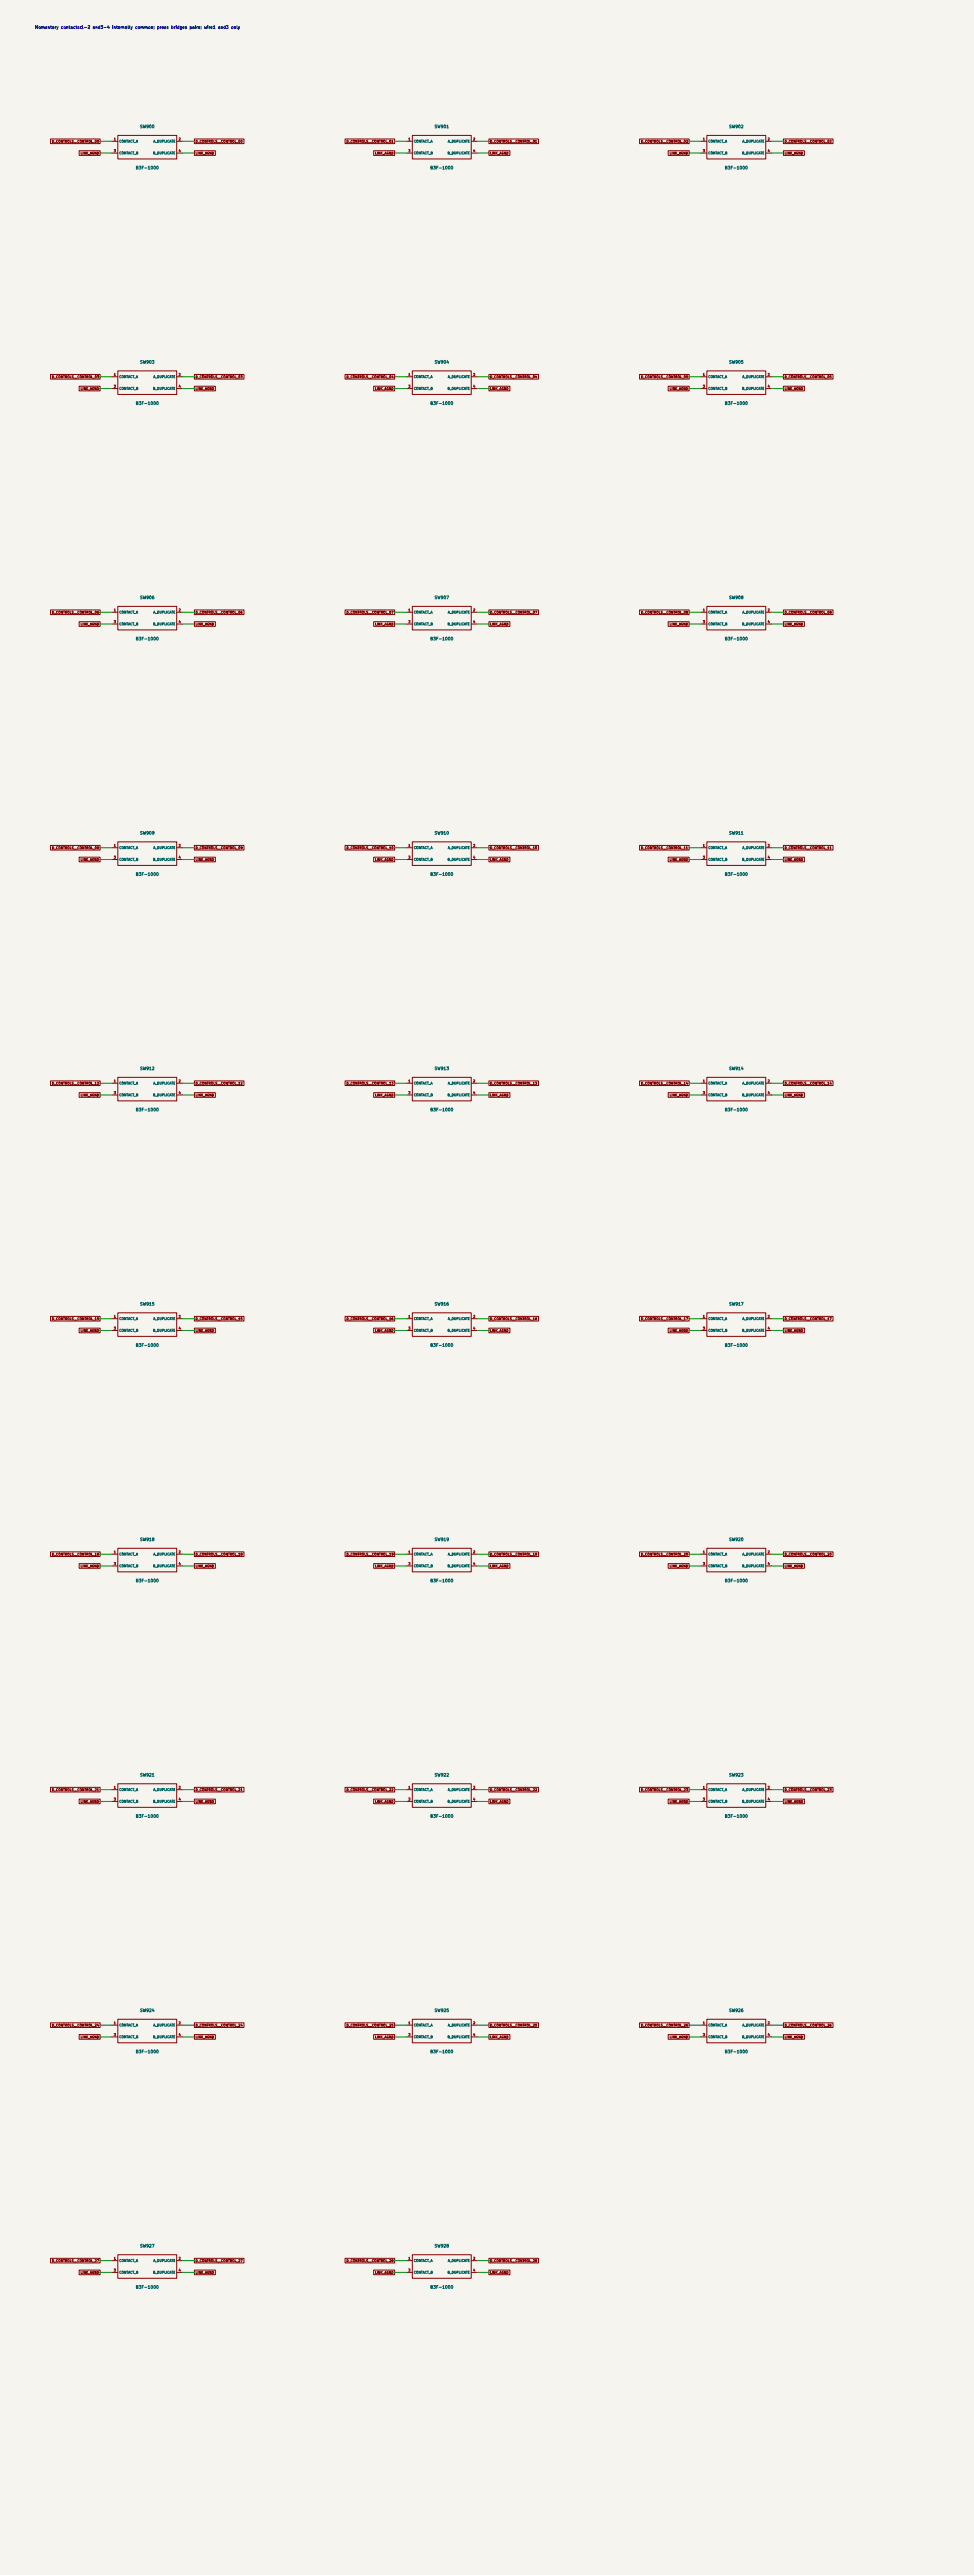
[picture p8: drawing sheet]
<svg xmlns="http://www.w3.org/2000/svg" width="420mm" height="1111mm" viewBox="0 0 420 1111" stroke-linecap="round" stroke-linejoin="round" font-family="sans-serif">
<defs><g id="words">
<text font-size="1.3" fill="#0000c2" x="15" y="12.7">Momentary contacts:1-2 and3-4 internally common; press bridges pairs; wire1 and3 only</text>
<g font-size="1.3" fill="#006464">
<text x="60.2" y="55.6">SW900</text>
<text x="187.2" y="55.6">SW901</text>
<text x="314.2" y="55.6">SW902</text>
<text x="58.4" y="73.4">B3F-1000</text>
<text x="185.4" y="73.4">B3F-1000</text>
<text x="312.4" y="73.4">B3F-1000</text>
<text x="60.2" y="157.2">SW903</text>
<text x="187.2" y="157.2">SW904</text>
<text x="314.2" y="157.2">SW905</text>
<text x="58.4" y="175">B3F-1000</text>
<text x="185.4" y="175">B3F-1000</text>
<text x="312.4" y="175">B3F-1000</text>
<text x="60.2" y="258.8">SW906</text>
<text x="187.2" y="258.8">SW907</text>
<text x="314.2" y="258.8">SW908</text>
<text x="58.4" y="276.6">B3F-1000</text>
<text x="185.4" y="276.6">B3F-1000</text>
<text x="312.4" y="276.6">B3F-1000</text>
<text x="60.2" y="360.4">SW909</text>
<text x="187.2" y="360.4">SW910</text>
<text x="314.2" y="360.4">SW911</text>
<text x="58.4" y="378.2">B3F-1000</text>
<text x="185.4" y="378.2">B3F-1000</text>
<text x="312.4" y="378.2">B3F-1000</text>
<text x="60.2" y="462">SW912</text>
<text x="187.2" y="462">SW913</text>
<text x="314.2" y="462">SW914</text>
<text x="58.4" y="479.8">B3F-1000</text>
<text x="185.4" y="479.8">B3F-1000</text>
<text x="312.4" y="479.8">B3F-1000</text>
<text x="60.2" y="563.6">SW915</text>
<text x="187.2" y="563.6">SW916</text>
<text x="314.2" y="563.6">SW917</text>
<text x="58.4" y="581.4">B3F-1000</text>
<text x="185.4" y="581.4">B3F-1000</text>
<text x="312.4" y="581.4">B3F-1000</text>
<text x="60.2" y="665.2">SW918</text>
<text x="187.2" y="665.2">SW919</text>
<text x="314.2" y="665.2">SW920</text>
<text x="58.4" y="683">B3F-1000</text>
<text x="185.4" y="683">B3F-1000</text>
<text x="312.4" y="683">B3F-1000</text>
<text x="60.2" y="766.8">SW921</text>
<text x="187.2" y="766.8">SW922</text>
<text x="314.2" y="766.8">SW923</text>
<text x="58.4" y="784.6">B3F-1000</text>
<text x="185.4" y="784.6">B3F-1000</text>
<text x="312.4" y="784.6">B3F-1000</text>
<text x="60.2" y="868.4">SW924</text>
<text x="187.2" y="868.4">SW925</text>
<text x="314.2" y="868.4">SW926</text>
<text x="58.4" y="886.2">B3F-1000</text>
<text x="185.4" y="886.2">B3F-1000</text>
<text x="312.4" y="886.2">B3F-1000</text>
<text x="60.2" y="970">SW927</text>
<text x="187.2" y="970">SW928</text>
<text x="58.4" y="987.8">B3F-1000</text>
<text x="185.4" y="987.8">B3F-1000</text>
</g>
<g font-size="1" fill="#840000">
<text x="22.3" y="61.8">D_CONTROLS__CONTROL_00</text>
<text x="84.2" y="61.8">D_CONTROLS__CONTROL_00</text>
<text x="149.3" y="61.8">D_CONTROLS__CONTROL_01</text>
<text x="211.2" y="61.8">D_CONTROLS__CONTROL_01</text>
<text x="276.3" y="61.8">D_CONTROLS__CONTROL_02</text>
<text x="338.2" y="61.8">D_CONTROLS__CONTROL_02</text>
<text x="34.6" y="66.9">LINK_AGND</text>
<text x="84.2" y="66.9">LINK_AGND</text>
<text x="161.6" y="66.9">LINK_AGND</text>
<text x="211.2" y="66.9">LINK_AGND</text>
<text x="288.6" y="66.9">LINK_AGND</text>
<text x="338.2" y="66.9">LINK_AGND</text>
<text x="22.3" y="163.4">D_CONTROLS__CONTROL_03</text>
<text x="84.2" y="163.4">D_CONTROLS__CONTROL_03</text>
<text x="149.3" y="163.4">D_CONTROLS__CONTROL_04</text>
<text x="211.2" y="163.4">D_CONTROLS__CONTROL_04</text>
<text x="276.3" y="163.4">D_CONTROLS__CONTROL_05</text>
<text x="338.2" y="163.4">D_CONTROLS__CONTROL_05</text>
<text x="34.6" y="168.5">LINK_AGND</text>
<text x="84.2" y="168.5">LINK_AGND</text>
<text x="161.6" y="168.5">LINK_AGND</text>
<text x="211.2" y="168.5">LINK_AGND</text>
<text x="288.6" y="168.5">LINK_AGND</text>
<text x="338.2" y="168.5">LINK_AGND</text>
<text x="22.3" y="265">D_CONTROLS__CONTROL_06</text>
<text x="84.2" y="265">D_CONTROLS__CONTROL_06</text>
<text x="149.3" y="265">D_CONTROLS__CONTROL_07</text>
<text x="211.2" y="265">D_CONTROLS__CONTROL_07</text>
<text x="276.3" y="265">D_CONTROLS__CONTROL_08</text>
<text x="338.2" y="265">D_CONTROLS__CONTROL_08</text>
<text x="34.6" y="270.1">LINK_AGND</text>
<text x="84.2" y="270.1">LINK_AGND</text>
<text x="161.6" y="270.1">LINK_AGND</text>
<text x="211.2" y="270.1">LINK_AGND</text>
<text x="288.6" y="270.1">LINK_AGND</text>
<text x="338.2" y="270.1">LINK_AGND</text>
<text x="22.3" y="366.6">D_CONTROLS__CONTROL_09</text>
<text x="34.6" y="371.7">LINK_AGND</text>
<text x="84.2" y="371.7">LINK_AGND</text>
<text x="84.2" y="366.6">D_CONTROLS__CONTROL_09</text>
<text x="149.3" y="366.6">D_CONTROLS__CONTROL_10</text>
<text x="161.6" y="371.7">LINK_AGND</text>
<text x="211.2" y="366.6">D_CONTROLS__CONTROL_10</text>
<text x="211.2" y="371.7">LINK_AGND</text>
<text x="276.3" y="366.6">D_CONTROLS__CONTROL_11</text>
<text x="288.6" y="371.7">LINK_AGND</text>
<text x="338.2" y="366.6">D_CONTROLS__CONTROL_11</text>
<text x="338.2" y="371.7">LINK_AGND</text>
<text x="22.3" y="468.2">D_CONTROLS__CONTROL_12</text>
<text x="34.6" y="473.3">LINK_AGND</text>
<text x="84.2" y="473.3">LINK_AGND</text>
<text x="84.2" y="468.2">D_CONTROLS__CONTROL_12</text>
<text x="149.3" y="468.2">D_CONTROLS__CONTROL_13</text>
<text x="161.6" y="473.3">LINK_AGND</text>
<text x="211.2" y="468.2">D_CONTROLS__CONTROL_13</text>
<text x="211.2" y="473.3">LINK_AGND</text>
<text x="276.3" y="468.2">D_CONTROLS__CONTROL_14</text>
<text x="288.6" y="473.3">LINK_AGND</text>
<text x="338.2" y="473.3">LINK_AGND</text>
<text x="338.2" y="468.2">D_CONTROLS__CONTROL_14</text>
<text x="22.3" y="569.8">D_CONTROLS__CONTROL_15</text>
<text x="84.2" y="569.8">D_CONTROLS__CONTROL_15</text>
<text x="149.3" y="569.8">D_CONTROLS__CONTROL_16</text>
<text x="211.2" y="569.8">D_CONTROLS__CONTROL_16</text>
<text x="276.3" y="569.8">D_CONTROLS__CONTROL_17</text>
<text x="338.2" y="569.8">D_CONTROLS__CONTROL_17</text>
<text x="34.6" y="574.9">LINK_AGND</text>
<text x="84.2" y="574.9">LINK_AGND</text>
<text x="161.6" y="574.9">LINK_AGND</text>
<text x="211.2" y="574.9">LINK_AGND</text>
<text x="288.6" y="574.9">LINK_AGND</text>
<text x="338.2" y="574.9">LINK_AGND</text>
<text x="22.3" y="671.4">D_CONTROLS__CONTROL_18</text>
<text x="84.2" y="671.4">D_CONTROLS__CONTROL_18</text>
<text x="149.3" y="671.4">D_CONTROLS__CONTROL_19</text>
<text x="211.2" y="671.4">D_CONTROLS__CONTROL_19</text>
<text x="276.3" y="671.4">D_CONTROLS__CONTROL_20</text>
<text x="338.2" y="671.4">D_CONTROLS__CONTROL_20</text>
<text x="34.6" y="676.5">LINK_AGND</text>
<text x="84.2" y="676.5">LINK_AGND</text>
<text x="161.6" y="676.5">LINK_AGND</text>
<text x="211.2" y="676.5">LINK_AGND</text>
<text x="288.6" y="676.5">LINK_AGND</text>
<text x="338.2" y="676.5">LINK_AGND</text>
<text x="22.3" y="773">D_CONTROLS__CONTROL_21</text>
<text x="84.2" y="773">D_CONTROLS__CONTROL_21</text>
<text x="149.3" y="773">D_CONTROLS__CONTROL_22</text>
<text x="211.2" y="773">D_CONTROLS__CONTROL_22</text>
<text x="276.3" y="773">D_CONTROLS__CONTROL_23</text>
<text x="338.2" y="773">D_CONTROLS__CONTROL_23</text>
<text x="34.6" y="778.1">LINK_AGND</text>
<text x="84.2" y="778.1">LINK_AGND</text>
<text x="161.6" y="778.1">LINK_AGND</text>
<text x="211.2" y="778.1">LINK_AGND</text>
<text x="288.6" y="778.1">LINK_AGND</text>
<text x="338.2" y="778.1">LINK_AGND</text>
<text x="22.3" y="874.6">D_CONTROLS__CONTROL_24</text>
<text x="84.2" y="874.6">D_CONTROLS__CONTROL_24</text>
<text x="149.3" y="874.6">D_CONTROLS__CONTROL_25</text>
<text x="211.2" y="874.6">D_CONTROLS__CONTROL_25</text>
<text x="276.3" y="874.6">D_CONTROLS__CONTROL_26</text>
<text x="338.2" y="874.6">D_CONTROLS__CONTROL_26</text>
<text x="34.6" y="879.7">LINK_AGND</text>
<text x="84.2" y="879.7">LINK_AGND</text>
<text x="161.6" y="879.7">LINK_AGND</text>
<text x="211.2" y="879.7">LINK_AGND</text>
<text x="288.6" y="879.7">LINK_AGND</text>
<text x="338.2" y="879.7">LINK_AGND</text>
<text x="22.3" y="976.2">D_CONTROLS__CONTROL_27</text>
<text x="84.2" y="976.2">D_CONTROLS__CONTROL_27</text>
<text x="149.3" y="976.2">D_CONTROLS__CONTROL_28</text>
<text x="211.2" y="976.2">D_CONTROLS__CONTROL_28</text>
<text x="34.6" y="981.3">LINK_AGND</text>
<text x="84.2" y="981.3">LINK_AGND</text>
<text x="161.6" y="981.3">LINK_AGND</text>
<text x="211.2" y="981.3">LINK_AGND</text>
</g>
<g font-size="1" fill="#a90000">
<text x="49" y="60.8">1</text>
<text x="49" y="65.9">3</text>
<text x="76.9" y="60.8">2</text>
<text x="76.9" y="65.9">4</text>
<text x="176" y="60.8">1</text>
<text x="176" y="65.9">3</text>
<text x="203.9" y="60.8">2</text>
<text x="203.9" y="65.9">4</text>
<text x="303" y="60.8">1</text>
<text x="303" y="65.9">3</text>
<text x="330.9" y="60.8">2</text>
<text x="330.9" y="65.9">4</text>
<text x="49" y="162.4">1</text>
<text x="49" y="167.5">3</text>
<text x="76.9" y="162.4">2</text>
<text x="76.9" y="167.5">4</text>
<text x="176" y="162.4">1</text>
<text x="176" y="167.5">3</text>
<text x="203.9" y="162.4">2</text>
<text x="203.9" y="167.5">4</text>
<text x="303" y="162.4">1</text>
<text x="303" y="167.5">3</text>
<text x="330.9" y="162.4">2</text>
<text x="330.9" y="167.5">4</text>
<text x="49" y="264">1</text>
<text x="76.9" y="264">2</text>
<text x="176" y="264">1</text>
<text x="203.9" y="264">2</text>
<text x="303" y="264">1</text>
<text x="330.9" y="264">2</text>
<text x="49" y="269.1">3</text>
<text x="76.9" y="269.1">4</text>
<text x="176" y="269.1">3</text>
<text x="203.9" y="269.1">4</text>
<text x="303" y="269.1">3</text>
<text x="330.9" y="269.1">4</text>
<text x="49" y="365.6">1</text>
<text x="76.9" y="365.6">2</text>
<text x="176" y="365.6">1</text>
<text x="203.9" y="365.6">2</text>
<text x="303" y="365.6">1</text>
<text x="330.9" y="365.6">2</text>
<text x="49" y="370.7">3</text>
<text x="76.9" y="370.7">4</text>
<text x="176" y="370.7">3</text>
<text x="203.9" y="370.7">4</text>
<text x="303" y="370.7">3</text>
<text x="330.9" y="370.7">4</text>
<text x="49" y="467.2">1</text>
<text x="76.9" y="467.2">2</text>
<text x="176" y="467.2">1</text>
<text x="203.9" y="467.2">2</text>
<text x="303" y="467.2">1</text>
<text x="330.9" y="467.2">2</text>
<text x="49" y="472.3">3</text>
<text x="76.9" y="472.3">4</text>
<text x="176" y="472.3">3</text>
<text x="203.9" y="472.3">4</text>
<text x="303" y="472.3">3</text>
<text x="330.9" y="472.3">4</text>
<text x="49" y="568.8">1</text>
<text x="76.9" y="568.8">2</text>
<text x="176" y="568.8">1</text>
<text x="203.9" y="568.8">2</text>
<text x="303" y="568.8">1</text>
<text x="330.9" y="568.8">2</text>
<text x="49" y="573.9">3</text>
<text x="76.9" y="573.9">4</text>
<text x="176" y="573.9">3</text>
<text x="203.9" y="573.9">4</text>
<text x="303" y="573.9">3</text>
<text x="330.9" y="573.9">4</text>
<text x="49" y="670.4">1</text>
<text x="76.9" y="670.4">2</text>
<text x="176" y="670.4">1</text>
<text x="203.9" y="670.4">2</text>
<text x="303" y="670.4">1</text>
<text x="330.9" y="670.4">2</text>
<text x="49" y="675.5">3</text>
<text x="76.9" y="675.5">4</text>
<text x="176" y="675.5">3</text>
<text x="203.9" y="675.5">4</text>
<text x="303" y="675.5">3</text>
<text x="330.9" y="675.5">4</text>
<text x="49" y="772">1</text>
<text x="76.9" y="772">2</text>
<text x="176" y="772">1</text>
<text x="203.9" y="772">2</text>
<text x="303" y="772">1</text>
<text x="330.9" y="772">2</text>
<text x="49" y="777.1">3</text>
<text x="76.9" y="777.1">4</text>
<text x="176" y="777.1">3</text>
<text x="203.9" y="777.1">4</text>
<text x="303" y="777.1">3</text>
<text x="330.9" y="777.1">4</text>
<text x="49" y="873.6">1</text>
<text x="76.9" y="873.6">2</text>
<text x="176" y="873.6">1</text>
<text x="203.9" y="873.6">2</text>
<text x="303" y="873.6">1</text>
<text x="330.9" y="873.6">2</text>
<text x="49" y="878.7">3</text>
<text x="76.9" y="878.7">4</text>
<text x="176" y="878.7">3</text>
<text x="203.9" y="878.7">4</text>
<text x="303" y="878.7">3</text>
<text x="330.9" y="878.7">4</text>
<text x="49" y="975.2">1</text>
<text x="76.9" y="975.2">2</text>
<text x="176" y="975.2">1</text>
<text x="203.9" y="975.2">2</text>
<text x="49" y="980.3">3</text>
<text x="76.9" y="980.3">4</text>
<text x="176" y="980.3">3</text>
<text x="203.9" y="980.3">4</text>
</g>
<g font-size="1" fill="#006464">
<text x="51.3" y="61.7">CONTACT_A</text>
<text x="66" y="61.7">A_DUPLICATE</text>
<text x="178.3" y="61.7">CONTACT_A</text>
<text x="193" y="61.7">A_DUPLICATE</text>
<text x="305.3" y="61.7">CONTACT_A</text>
<text x="320" y="61.7">A_DUPLICATE</text>
<text x="51.3" y="66.8">CONTACT_B</text>
<text x="65.9" y="66.8">B_DUPLICATE</text>
<text x="178.3" y="66.8">CONTACT_B</text>
<text x="192.9" y="66.8">B_DUPLICATE</text>
<text x="305.3" y="66.8">CONTACT_B</text>
<text x="319.9" y="66.8">B_DUPLICATE</text>
<text x="51.3" y="163.3">CONTACT_A</text>
<text x="66" y="163.3">A_DUPLICATE</text>
<text x="178.3" y="163.3">CONTACT_A</text>
<text x="193" y="163.3">A_DUPLICATE</text>
<text x="305.3" y="163.3">CONTACT_A</text>
<text x="320" y="163.3">A_DUPLICATE</text>
<text x="51.3" y="168.4">CONTACT_B</text>
<text x="65.9" y="168.4">B_DUPLICATE</text>
<text x="178.3" y="168.4">CONTACT_B</text>
<text x="192.9" y="168.4">B_DUPLICATE</text>
<text x="305.3" y="168.4">CONTACT_B</text>
<text x="319.9" y="168.4">B_DUPLICATE</text>
<text x="51.3" y="264.9">CONTACT_A</text>
<text x="66" y="264.9">A_DUPLICATE</text>
<text x="178.3" y="264.9">CONTACT_A</text>
<text x="193" y="264.9">A_DUPLICATE</text>
<text x="305.3" y="264.9">CONTACT_A</text>
<text x="320" y="264.9">A_DUPLICATE</text>
<text x="51.3" y="270">CONTACT_B</text>
<text x="65.9" y="270">B_DUPLICATE</text>
<text x="178.3" y="270">CONTACT_B</text>
<text x="192.9" y="270">B_DUPLICATE</text>
<text x="305.3" y="270">CONTACT_B</text>
<text x="319.9" y="270">B_DUPLICATE</text>
<text x="51.3" y="366.5">CONTACT_A</text>
<text x="51.3" y="371.6">CONTACT_B</text>
<text x="65.9" y="371.6">B_DUPLICATE</text>
<text x="66" y="366.5">A_DUPLICATE</text>
<text x="178.3" y="366.5">CONTACT_A</text>
<text x="178.3" y="371.6">CONTACT_B</text>
<text x="192.9" y="371.6">B_DUPLICATE</text>
<text x="193" y="366.5">A_DUPLICATE</text>
<text x="305.3" y="366.5">CONTACT_A</text>
<text x="305.3" y="371.6">CONTACT_B</text>
<text x="319.9" y="371.6">B_DUPLICATE</text>
<text x="320" y="366.5">A_DUPLICATE</text>
<text x="51.3" y="468.1">CONTACT_A</text>
<text x="51.3" y="473.2">CONTACT_B</text>
<text x="65.9" y="473.2">B_DUPLICATE</text>
<text x="66" y="468.1">A_DUPLICATE</text>
<text x="178.3" y="468.1">CONTACT_A</text>
<text x="178.3" y="473.2">CONTACT_B</text>
<text x="192.9" y="473.2">B_DUPLICATE</text>
<text x="193" y="468.1">A_DUPLICATE</text>
<text x="305.3" y="468.1">CONTACT_A</text>
<text x="305.3" y="473.2">CONTACT_B</text>
<text x="319.9" y="473.2">B_DUPLICATE</text>
<text x="320" y="468.1">A_DUPLICATE</text>
<text x="51.3" y="569.7">CONTACT_A</text>
<text x="66" y="569.7">A_DUPLICATE</text>
<text x="178.3" y="569.7">CONTACT_A</text>
<text x="193" y="569.7">A_DUPLICATE</text>
<text x="305.3" y="569.7">CONTACT_A</text>
<text x="320" y="569.7">A_DUPLICATE</text>
<text x="51.3" y="574.8">CONTACT_B</text>
<text x="65.9" y="574.8">B_DUPLICATE</text>
<text x="178.3" y="574.8">CONTACT_B</text>
<text x="192.9" y="574.8">B_DUPLICATE</text>
<text x="305.3" y="574.8">CONTACT_B</text>
<text x="319.9" y="574.8">B_DUPLICATE</text>
<text x="51.3" y="671.3">CONTACT_A</text>
<text x="66" y="671.3">A_DUPLICATE</text>
<text x="178.3" y="671.3">CONTACT_A</text>
<text x="193" y="671.3">A_DUPLICATE</text>
<text x="305.3" y="671.3">CONTACT_A</text>
<text x="320" y="671.3">A_DUPLICATE</text>
<text x="51.3" y="676.4">CONTACT_B</text>
<text x="65.9" y="676.4">B_DUPLICATE</text>
<text x="178.3" y="676.4">CONTACT_B</text>
<text x="192.9" y="676.4">B_DUPLICATE</text>
<text x="305.3" y="676.4">CONTACT_B</text>
<text x="319.9" y="676.4">B_DUPLICATE</text>
<text x="51.3" y="772.9">CONTACT_A</text>
<text x="66" y="772.9">A_DUPLICATE</text>
<text x="178.3" y="772.9">CONTACT_A</text>
<text x="193" y="772.9">A_DUPLICATE</text>
<text x="305.3" y="772.9">CONTACT_A</text>
<text x="320" y="772.9">A_DUPLICATE</text>
<text x="51.3" y="778">CONTACT_B</text>
<text x="65.9" y="778">B_DUPLICATE</text>
<text x="178.3" y="778">CONTACT_B</text>
<text x="192.9" y="778">B_DUPLICATE</text>
<text x="305.3" y="778">CONTACT_B</text>
<text x="319.9" y="778">B_DUPLICATE</text>
<text x="51.3" y="874.5">CONTACT_A</text>
<text x="66" y="874.5">A_DUPLICATE</text>
<text x="178.3" y="874.5">CONTACT_A</text>
<text x="193" y="874.5">A_DUPLICATE</text>
<text x="305.3" y="874.5">CONTACT_A</text>
<text x="320" y="874.5">A_DUPLICATE</text>
<text x="51.3" y="879.6">CONTACT_B</text>
<text x="65.9" y="879.6">B_DUPLICATE</text>
<text x="178.3" y="879.6">CONTACT_B</text>
<text x="192.9" y="879.6">B_DUPLICATE</text>
<text x="305.3" y="879.6">CONTACT_B</text>
<text x="319.9" y="879.6">B_DUPLICATE</text>
<text x="51.3" y="976.1">CONTACT_A</text>
<text x="66" y="976.1">A_DUPLICATE</text>
<text x="178.3" y="976.1">CONTACT_A</text>
<text x="193" y="976.1">A_DUPLICATE</text>
<text x="51.3" y="981.2">CONTACT_B</text>
<text x="65.9" y="981.2">B_DUPLICATE</text>
<text x="178.3" y="981.2">CONTACT_B</text>
<text x="192.9" y="981.2">B_DUPLICATE</text>
</g>
</g></defs>
<path d="M0 0h420v1111h-420z" fill="#f5f4ef" stroke="#f5f4ef" stroke-width=".43"/>
<g fill="none" stroke="#840000" stroke-width=".43">
<path d="M21.8 60h21.4v2h-21.4zM50.8 58.4h25.4v10.2h-25.4zM83.8 60h21.4v2h-21.4zM148.8 60h21.4v2h-21.4zM177.8 58.4h25.4v10.2h-25.4zM210.8 60h21.4v2h-21.4zM275.8 60h21.4v2h-21.4zM304.8 58.4h25.4v10.2h-25.4zM337.8 60h21.4v2h-21.4zM34.1 65h9.1v2h-9.1zM48.3 61h2.5M48.3 66h2.5"/>
<path d="M76.2 61h2.5M76.2 66h2.5M83.8 65h9.1v2h-9.1zM161.1 65h9.1v2h-9.1zM175.3 61h2.5M175.3 66h2.5M203.2 61h2.5M203.2 66h2.5M210.8 65h9.1v2h-9.1zM288.1 65h9.1v2h-9.1zM302.3 61h2.5M302.3 66h2.5"/>
<path d="M330.2 61h2.5M330.2 66h2.5M337.8 65h9.1v2h-9.1zM21.8 161.6h21.4v2h-21.4zM34.1 166.6h9.1v2h-9.1zM48.3 162.6h2.5M48.3 167.6h2.5M50.8 160h25.4v10.2h-25.4zM76.2 162.6h2.5M76.2 167.6h2.5M83.8 161.6h21.4v2h-21.4zM83.8 166.6h9.1v2h-9.1z"/>
<path d="M148.8 161.6h21.4v2h-21.4zM161.1 166.6h9.1v2h-9.1zM175.3 162.6h2.5M175.3 167.6h2.5M177.8 160h25.4v10.2h-25.4zM203.2 162.6h2.5M203.2 167.6h2.5M210.8 166.6h9.1v2h-9.1zM210.8 161.6h21.4v2h-21.4zM275.8 161.6h21.4v2h-21.4zM288.1 166.6h9.1v2h-9.1zM302.3 162.6h2.5"/>
<path d="M302.3 167.6h2.5M304.8 160h25.4v10.2h-25.4zM330.2 162.6h2.5M330.2 167.6h2.5M337.8 166.6h9.1v2h-9.1zM337.8 161.6h21.4v2h-21.4zM21.8 263.2h21.4v2h-21.4zM34.1 268.2h9.1v2h-9.1zM48.3 264.2h2.5M48.3 269.2h2.5M50.8 261.6h25.4v10.2h-25.4zM76.2 264.2h2.5"/>
<path d="M76.2 269.2h2.5M83.8 263.2h21.4v2h-21.4zM83.8 268.2h9.1v2h-9.1zM148.8 263.2h21.4v2h-21.4zM161.1 268.2h9.1v2h-9.1zM175.3 264.2h2.5M175.3 269.2h2.5M177.8 261.6h25.4v10.2h-25.4zM203.2 264.2h2.5M203.2 269.2h2.5M210.8 263.2h21.4v2h-21.4zM210.8 268.2h9.1v2h-9.1z"/>
<path d="M275.8 263.2h21.4v2h-21.4zM288.1 268.2h9.1v2h-9.1zM302.3 264.2h2.5M302.3 269.2h2.5M304.8 261.6h25.4v10.2h-25.4zM330.2 264.2h2.5M330.2 269.2h2.5M337.8 263.2h21.4v2h-21.4zM337.8 268.2h9.1v2h-9.1zM21.8 364.8h21.4v2h-21.4zM34.1 369.8h9.1v2h-9.1zM48.3 365.8h2.5"/>
<path d="M48.3 370.8h2.5M50.8 363.2h25.4v10.2h-25.4zM76.2 365.8h2.5M76.2 370.8h2.5M83.8 369.8h9.1v2h-9.1zM83.8 364.8h21.4v2h-21.4zM148.8 364.8h21.4v2h-21.4zM161.1 369.8h9.1v2h-9.1zM175.3 365.8h2.5M175.3 370.8h2.5M177.8 363.2h25.4v10.2h-25.4zM203.2 365.8h2.5"/>
<path d="M203.2 370.8h2.5M210.8 364.8h21.4v2h-21.4zM210.8 369.8h9.1v2h-9.1zM275.8 364.8h21.4v2h-21.4zM288.1 369.8h9.1v2h-9.1zM302.3 365.8h2.5M302.3 370.8h2.5M304.8 363.2h25.4v10.2h-25.4zM330.2 365.8h2.5M330.2 370.8h2.5M337.8 364.8h21.4v2h-21.4zM337.8 369.8h9.1v2h-9.1z"/>
<path d="M21.8 466.4h21.4v2h-21.4zM34.1 471.4h9.1v2h-9.1zM48.3 467.4h2.5M48.3 472.4h2.5M50.8 464.8h25.4v10.2h-25.4zM76.2 467.4h2.5M76.2 472.4h2.5M83.8 471.4h9.1v2h-9.1zM83.8 466.4h21.4v2h-21.4zM148.8 466.4h21.4v2h-21.4zM161.1 471.4h9.1v2h-9.1zM175.3 467.4h2.5"/>
<path d="M175.3 472.4h2.5M177.8 464.8h25.4v10.2h-25.4zM203.2 467.4h2.5M203.2 472.4h2.5M210.8 466.4h21.4v2h-21.4zM210.8 471.4h9.1v2h-9.1zM275.8 466.4h21.4v2h-21.4zM288.1 471.4h9.1v2h-9.1zM302.3 467.4h2.5M302.3 472.4h2.5M304.8 464.8h25.4v10.2h-25.4zM330.2 467.4h2.5"/>
<path d="M330.2 472.4h2.5M337.8 471.4h9.1v2h-9.1zM337.8 466.4h21.4v2h-21.4zM21.8 568h21.4v2h-21.4zM34.1 573h9.1v2h-9.1zM48.3 569h2.5M48.3 574h2.5M50.8 566.4h25.4v10.2h-25.4zM76.2 569h2.5M76.2 574h2.5M83.8 568h21.4v2h-21.4zM83.8 573h9.1v2h-9.1z"/>
<path d="M148.8 568h21.4v2h-21.4zM161.1 573h9.1v2h-9.1zM175.3 569h2.5M175.3 574h2.5M177.8 566.4h25.4v10.2h-25.4zM203.2 569h2.5M203.2 574h2.5M210.8 573h9.1v2h-9.1zM210.8 568h21.4v2h-21.4zM275.8 568h21.4v2h-21.4zM288.1 573h9.1v2h-9.1zM302.3 569h2.5"/>
<path d="M302.3 574h2.5M304.8 566.4h25.4v10.2h-25.4zM330.2 569h2.5M330.2 574h2.5M337.8 573h9.1v2h-9.1zM337.8 568h21.4v2h-21.4zM21.8 669.6h21.4v2h-21.4zM34.1 674.6h9.1v2h-9.1zM48.3 670.6h2.5M48.3 675.6h2.5M50.8 668h25.4v10.2h-25.4zM76.2 670.6h2.5"/>
<path d="M76.2 675.6h2.5M83.8 669.6h21.4v2h-21.4zM83.8 674.6h9.1v2h-9.1zM148.8 669.6h21.4v2h-21.4zM161.1 674.6h9.1v2h-9.1zM175.3 670.6h2.5M175.3 675.6h2.5M177.8 668h25.4v10.2h-25.4zM203.2 670.6h2.5M203.2 675.6h2.5M210.8 674.6h9.1v2h-9.1zM210.8 669.6h21.4v2h-21.4z"/>
<path d="M275.8 669.6h21.4v2h-21.4zM288.1 674.6h9.1v2h-9.1zM302.3 670.6h2.5M302.3 675.6h2.5M304.8 668h25.4v10.2h-25.4zM330.2 670.6h2.5M330.2 675.6h2.5M337.8 674.6h9.1v2h-9.1zM337.8 669.6h21.4v2h-21.4zM21.8 771.2h21.4v2h-21.4zM34.1 776.2h9.1v2h-9.1zM48.3 772.2h2.5"/>
<path d="M48.3 777.2h2.5M50.8 769.6h25.4v10.2h-25.4zM76.2 772.2h2.5M76.2 777.2h2.5M83.8 776.2h9.1v2h-9.1zM83.8 771.2h21.4v2h-21.4zM148.8 771.2h21.4v2h-21.4zM161.1 776.2h9.1v2h-9.1zM175.3 772.2h2.5M175.3 777.2h2.5M177.8 769.6h25.4v10.2h-25.4zM203.2 772.2h2.5"/>
<path d="M203.2 777.2h2.5M210.8 776.2h9.1v2h-9.1zM210.8 771.2h21.4v2h-21.4zM275.8 771.2h21.4v2h-21.4zM288.1 776.2h9.1v2h-9.1zM302.3 772.2h2.5M302.3 777.2h2.5M304.8 769.6h25.4v10.2h-25.4zM330.2 772.2h2.5M330.2 777.2h2.5M337.8 776.2h9.1v2h-9.1zM337.8 771.2h21.4v2h-21.4z"/>
<path d="M21.8 872.8h21.4v2h-21.4zM34.1 877.8h9.1v2h-9.1zM48.3 873.8h2.5M48.3 878.8h2.5M50.8 871.2h25.4v10.2h-25.4zM76.2 873.8h2.5M76.2 878.8h2.5M83.8 872.8h21.4v2h-21.4zM83.8 877.8h9.1v2h-9.1zM148.8 872.8h21.4v2h-21.4zM161.1 877.8h9.1v2h-9.1zM175.3 873.8h2.5"/>
<path d="M175.3 878.8h2.5M177.8 871.2h25.4v10.2h-25.4zM203.2 873.8h2.5M203.2 878.8h2.5M210.8 877.8h9.1v2h-9.1zM210.8 872.8h21.4v2h-21.4zM275.8 872.8h21.4v2h-21.4zM288.1 877.8h9.1v2h-9.1zM302.3 873.8h2.5M302.3 878.8h2.5M304.8 871.2h25.4v10.2h-25.4zM330.2 873.8h2.5"/>
<path d="M330.2 878.8h2.5M337.8 877.8h9.1v2h-9.1zM337.8 872.8h21.4v2h-21.4zM21.8 974.4h21.4v2h-21.4zM34.1 979.4h9.1v2h-9.1zM48.3 975.4h2.5M50.8 972.8h25.4v10.2h-25.4zM76.2 975.4h2.5M83.8 979.4h9.1v2h-9.1zM83.8 974.4h21.4v2h-21.4zM148.8 974.4h21.4v2h-21.4zM161.1 979.4h9.1v2h-9.1z"/>
<path d="M175.3 975.4h2.5M177.8 972.8h25.4v10.2h-25.4zM203.2 975.4h2.5M210.8 974.4h21.4v2h-21.4zM210.8 979.4h9.1v2h-9.1zM48.3 980.4h2.5M76.2 980.4h2.5M175.3 980.4h2.5M203.2 980.4h2.5"/>
</g>
<g fill="none" stroke="#009600" stroke-width=".43">
<path d="M43.2 61h5.1M43.2 66h5.1M78.7 61h5.1M78.7 66h5.1M170.2 61h5.1M170.2 66h5.1M205.7 61h5.1M205.7 66h5.1M297.2 61h5.1M297.2 66h5.1M332.7 61h5.1M332.7 66h5.1"/>
<path d="M43.2 167.6h5.1M43.2 162.6h5.1M78.7 167.6h5.1M78.7 162.6h5.1M170.2 167.6h5.1M170.2 162.6h5.1M205.7 167.6h5.1M205.7 162.6h5.1M297.2 167.6h5.1M297.2 162.6h5.1M332.7 167.6h5.1M332.7 162.6h5.1"/>
<path d="M43.2 264.2h5.1M43.2 269.2h5.1M78.7 264.2h5.1M78.7 269.2h5.1M170.2 264.2h5.1M170.2 269.2h5.1M205.7 264.2h5.1M205.7 269.2h5.1M297.2 264.2h5.1M297.2 269.2h5.1M332.7 264.2h5.1M332.7 269.2h5.1"/>
<path d="M43.2 365.8h5.1M43.2 370.8h5.1M78.7 365.8h5.1M78.7 370.8h5.1M170.2 365.8h5.1M170.2 370.8h5.1M205.7 365.8h5.1M205.7 370.8h5.1M297.2 365.8h5.1M297.2 370.8h5.1M332.7 365.8h5.1M332.7 370.8h5.1"/>
<path d="M43.2 472.4h5.1M43.2 467.4h5.1M78.7 472.4h5.1M78.7 467.4h5.1M170.2 472.4h5.1M170.2 467.4h5.1M205.7 472.4h5.1M205.7 467.4h5.1M297.2 472.4h5.1M297.2 467.4h5.1M332.7 472.4h5.1M332.7 467.4h5.1"/>
<path d="M43.2 574h5.1M43.2 569h5.1M78.7 574h5.1M78.7 569h5.1M170.2 574h5.1M170.2 569h5.1M205.7 574h5.1M205.7 569h5.1M297.2 574h5.1M297.2 569h5.1M332.7 574h5.1M332.7 569h5.1"/>
<path d="M43.2 670.6h5.1M43.2 675.6h5.1M78.7 670.6h5.1M78.7 675.6h5.1M170.2 670.6h5.1M170.2 675.6h5.1M205.7 670.6h5.1M205.7 675.6h5.1M297.2 670.6h5.1M297.2 675.6h5.1M332.7 670.6h5.1M332.7 675.6h5.1"/>
<path d="M43.2 772.2h5.1M43.2 777.2h5.1M78.7 772.2h5.1M78.7 777.2h5.1M170.2 772.2h5.1M170.2 777.2h5.1M205.7 772.2h5.1M205.7 777.2h5.1M297.2 772.2h5.1M297.2 777.2h5.1M332.7 772.2h5.1M332.7 777.2h5.1"/>
<path d="M43.2 878.8h5.1M43.2 873.8h5.1M78.7 878.8h5.1M78.7 873.8h5.1M170.2 878.8h5.1M170.2 873.8h5.1M205.7 878.8h5.1M205.7 873.8h5.1M297.2 878.8h5.1M297.2 873.8h5.1M332.7 878.8h5.1M332.7 873.8h5.1"/>
<path d="M43.2 975.4h5.1M78.7 975.4h5.1M170.2 975.4h5.1M205.7 975.4h5.1M43.2 980.4h5.1M78.7 980.4h5.1M170.2 980.4h5.1M205.7 980.4h5.1"/>
</g>
<use href="#words"/>
</svg>
